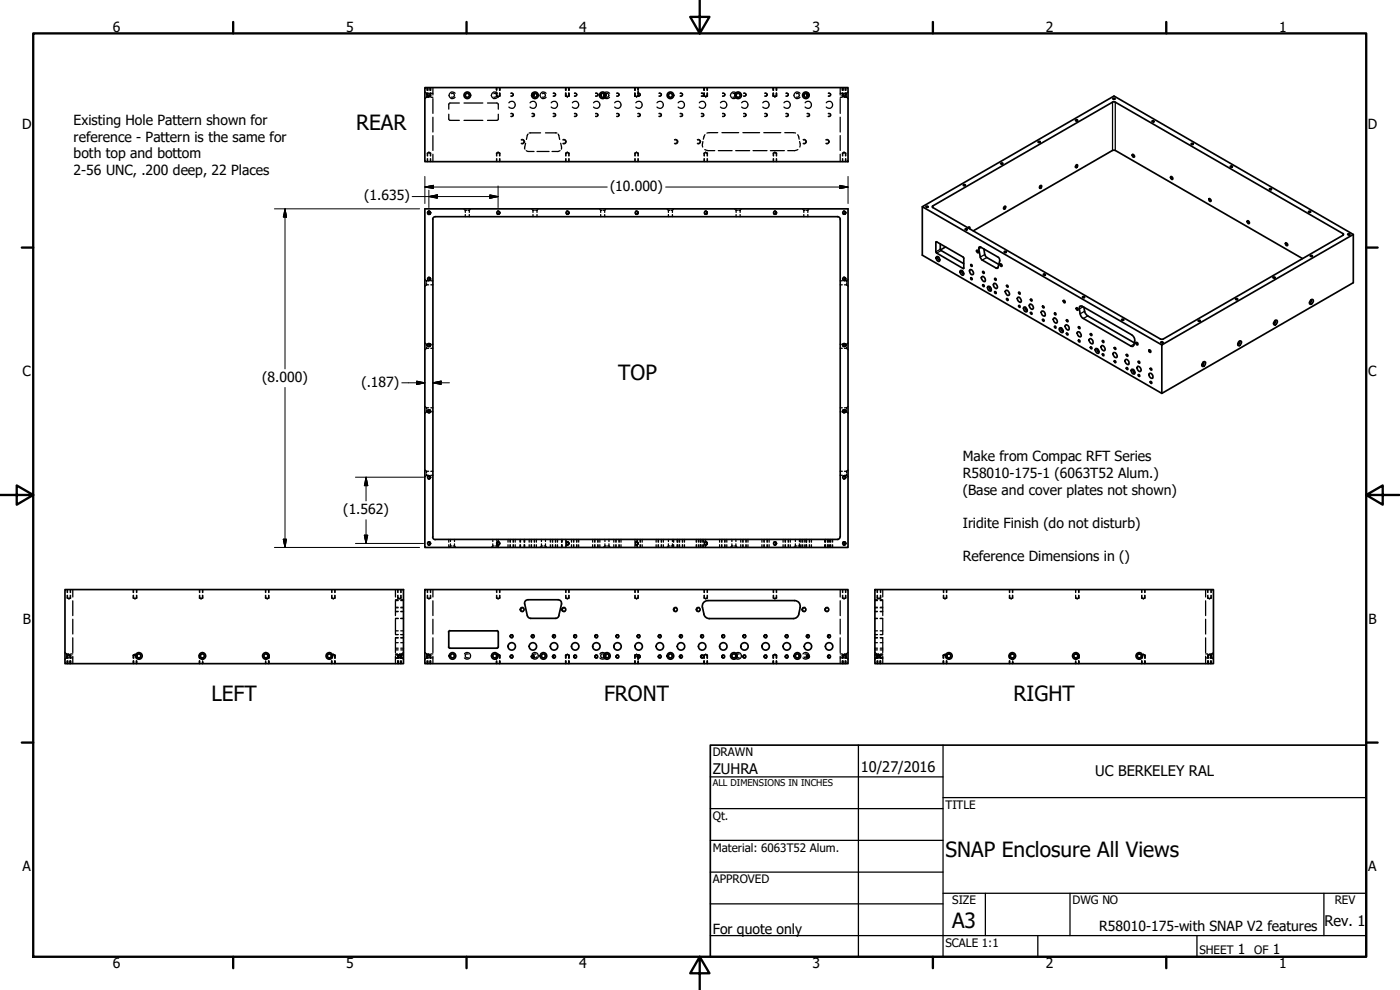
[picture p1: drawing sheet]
<svg xmlns="http://www.w3.org/2000/svg" width="420mm" height="297mm" viewBox="0 0 420 297" stroke-linecap="round" stroke-linejoin="round" font-family="sans-serif">
<defs><g id="words">
<g font-size="6.3">
<text x="106.9" y="39.1">REAR</text>
<text x="185.5" y="114.2">TOP</text>
<text x="63.5" y="210.2">LEFT</text>
<text x="181.3" y="210.3">FRONT</text>
<text x="304.2" y="210.3">RIGHT</text>
<text x="283.8" y="257">SNAP Enclosure All Views</text>
<text x="285.8" y="278.6">A3</text>
</g>
<g font-size="4.4">
<text x="213.9" y="232.2">ZUHRA</text>
<text x="258.4" y="231.6">10/27/2016</text>
<text x="328.7" y="233">UC BERKELEY RAL</text>
<text x="397.5" y="277.8">Rev. 1</text>
</g>
<g font-size="4.2">
<text x="33.8" y="9.6">6</text>
<text x="103.9" y="9.6">5</text>
<text x="173.9" y="9.6">4</text>
<text x="243.8" y="9.6">3</text>
<text x="313.9" y="9.6">2</text>
<text x="383.9" y="9.6">1</text>
<text x="6.7" y="38.7">D</text>
<text x="22.1" y="37.5">Existing Hole Pattern shown for</text>
<text x="410.5" y="38.7">D</text>
<text x="22.1" y="42.5">reference - Pattern is the same for</text>
<text x="22.1" y="47.5">both top and bottom</text>
<text x="22.1" y="52.6">2-56 UNC, .200 deep, 22 Places</text>
<text x="183.1" y="57.3">(10.000)</text>
<text x="109.3" y="60.1">(1.635)</text>
<text x="6.8" y="113">C</text>
<text x="410.7" y="113">C</text>
<text x="78.7" y="114.6">(8.000)</text>
<text x="108.5" y="116.1">(.187)</text>
<text x="288.9" y="138.3">Make from Compac RFT Series</text>
<text x="288.9" y="143.3">R58010-175-1 (6063T52 Alum.)</text>
<text x="288.9" y="148.4">(Base and cover plates not shown)</text>
<text x="103" y="154.3">(1.562)</text>
<text x="288.9" y="158.4">Iridite Finish (do not disturb)</text>
<text x="288.9" y="168.5">Reference Dimensions in ()</text>
<text x="6.9" y="187.2">B</text>
<text x="410.7" y="187.2">B</text>
<text x="6.8" y="261.4">A</text>
<text x="410.7" y="261.4">A</text>
<text x="213.9" y="280.3">For quote only</text>
<text x="329.9" y="279.2">R58010-175-with SNAP V2 features</text>
<text x="371.5" y="286.2">1</text>
<text x="382" y="286.2">1</text>
<text x="33.8" y="290.5">6</text>
<text x="103.9" y="290.5">5</text>
<text x="173.9" y="290.5">4</text>
<text x="243.8" y="290.5">3</text>
<text x="313.9" y="290.5">2</text>
<text x="383.9" y="290.5">1</text>
</g>
<g font-size="3.5">
<text x="213.9" y="226.9">DRAWN</text>
<text x="213.9" y="245.9">Qt.</text>
<text x="283.8" y="242.6">TITLE</text>
<text x="213.9" y="255.5">Material: 6063T52 Alum.</text>
<text x="213.9" y="265">APPROVED</text>
<text x="285.8" y="271.3">SIZE</text>
<text x="321.9" y="271.3">DWG NO</text>
<text x="400.6" y="271.3">REV</text>
<text x="283.8" y="284">SCALE 1:1</text>
<text x="360" y="286.2">SHEET</text>
<text x="376.4" y="286.2">OF</text>
</g>
<text font-size="2.8" x="213.9" y="235.9">ALL DIMENSIONS IN INCHES</text>
</g></defs>
<!-- layer: Visible (ANSI) -->
<g fill="none" stroke="#000" stroke-width=".51">
<path d="M127.5 26.3h127v22.2h-127zM160.2 28.1l.1 .4-.3 .3M242.2 28.1l-.1 .4 .3 .3M322.8 36.1l.6-.1-.2 .3zM333.9 30.7l-53.9 31.1M333.9 29.6l.6-.2 .1 .2-.5 .2zM334.7 30.7l68.3 39.4M345.7 36.4l.5-.2 .2 .2-.3 .2zM289.1 55.5l.5-.1 .2 .1-.6 .2zM300.3 49l.5-.1 .2 .2-.5 .2zM311.5 42.5h.7l-.3 .3zM312.2 55.7l.2-.1 .2 .2-.3 .7-.3-.1z"/>
<path d="M312.2 55.8l-.2 .3M323 49.5l.2-.1 .2 .2-.3 .7-.4-.3zM333.9 45.1l-41.8 24.2M334.7 45.1l56.2 32.5M339.9 46.3l.5 .3v.6l-.4-.2zM351.3 53l.6 .2v.6l-.6-.3zM362.8 59.6l.5 .3v.5l-.3-.1zM127.5 62.7h127v101.6h-127zM129.9 65.8v95.3M130.7 65a.79 .79 0 0 0-.8 .8M130.7 65h120.7M251.4 65a.79 .79 0 0 1 .8 .8v95.3"/>
<path d="M276.8 62l57.5-33.2 71.8 41.5v14.5l-57.4 33.2-71.9-41.4v-14.6l71.9 41.5M277.9 62l.4-.2 .2 .2-.4 .2zM280 62.3l68.4 39.5 .7-.1 53.9-31.1M280.9 75.6l.1-3.1 8.1 4.6 .1 .3v3.1l-8.1-4.6M281 77.1a.79 .79 0 0 1 1 .4 .79 .79 0 0 1-.2 1l-.7-.5zM281.6 77.1l-.2 .5 .3 .4 .4-.1M282.2 73.2v1.6M282.4 75.2l6.8 3.9M283.8 74.1l-1.5 .9M289.7 68.7l.6 .1-.3 .2-.4-.1zM290.5 68.4l.3-.3 .3 .1-.1 .4M293.1 75.1l.5 .2v.6l-.5-.4z"/>
<path d="M293.8 74.7v-.5l.3-.2 5.6 3.2 .3 1-.5 2M300.2 79.2l.4 .2v.5l-.4-.3zM301.4 62l.2-.2 .3 .2-.2 .5-.4 .2-.1-.2zM301.4 75.4l.6 .2-.5 .1zM374.3 66.3l.5 .2v.6l-.5-.4zM385.8 72.9l.5 .2v.6l-.3-.1zM392.7 63.5l.5-.1 .2 .1-.5 .2zM393.3 76.6l.6 .2-.5 .1zM404.4 70.3l.5-.1 .2 .1-.3 .2zM406.1 70.3l-57.4 33.2v14.5M288.2 81.3a.8 .8 0 0 1 .9 .3 .8 .8 0 0 1-.1 1l-.7-.5zM288.8 81.3l-.2 .2 .2 .5 .4 .1"/>
<path d="M291 81a.83 .83 0 0 1 1 .4 .83 .83 0 0 1-.2 1 1.13 1.13 0 0 1-.8-1.4zM294.6 83.1l.2-.1a.91 .91 0 0 1 .8 .5 .91 .91 0 0 1-.1 1l-.7-.5zM295 81.5l.3 .1v.4l-.3-.2zM296.5 85.9a.87 .87 0 0 1 .9 .5 .87 .87 0 0 1-.2 1l-.7-.5-.1-.6zM297.1 86l-.2 .3 .2 .4 .4 .2M298.3 85a.95 .95 0 0 1 .9 .6 .95 .95 0 0 1-.2 1l-.7-.5-.2-.6zM301.8 87.2a.85 .85 0 0 1 1 .4 .85 .85 0 0 1-.2 1l-.5-.2-.3-.6zM302.1 85.6l.4 .2v.4l-.2-.1zM302.1 89.6l.4 .2v.4l-.2-.1zM305.4 89.3l.1-.1a.91 .91 0 0 1 .8 .5 .91 .91 0 0 1-.1 1l-.7-.5zM305.8 87.7l.3 .2v.4l-.2-.1zM307.2 92.3a.79 .79 0 0 1 .9 .3 .79 .79 0 0 1-.1 1l-.7-.5z"/>
<path d="M307.8 92.3v.6l.5 .2M308.9 91.4a.84 .84 0 0 1 1.1 .3 .84 .84 0 0 1-.2 1.1l-.7-.5zM309.3 93.7l.4 .3v.3l-.3-.1zM312.7 93.3a.92 .92 0 0 1 .9 .5 .92 .92 0 0 1-.2 1.1l-.7-.6-.2-.6zM312.9 91.8l.3 .1 .1 .5-.4-.3zM312.9 95.8l.4 .2v.4l-.4-.3zM313.2 82.2l.6 .2-.6 .1zM316.2 95.6l.1-.2a.9 .9 0 0 1 .9 .6 .9 .9 0 0 1-.2 1l-.7-.6zM316.5 97.9h.3v.6l-.3-.3zM317.9 98.5a.8 .8 0 0 1 1 .3 .8 .8 0 0 1-.1 1l-.7-.4zM318.6 98.5l-.2 .2 .2 .5 .5 .1M319.2 90.2l.4 .1v.6l-.4-.4z"/>
<path d="M319.7 97.6a.84 .84 0 0 1 1.1 .4 .84 .84 0 0 1-.2 1l-.7-.5zM320.1 99.9l.4 .3v.3l-.3-.1zM323.3 99.7a.83 .83 0 0 1 1 .4 .83 .83 0 0 1-.1 1l-.7-.5zM323.9 92.7a.62 .62 0 0 1 .2-.8 .62 .62 0 0 1 .8 0l14.7 8.5 .8 .9a2.66 2.66 0 0 1-.1 2.2M324.9 89l.4-.1 .2 .3-.5 .1zM336.6 95.9l.5-.2 .1 .2-.5 .2zM359.5 96.2l.5-.1 .2 .2-.3 .1zM370.8 89.6l.7 .2-.3 .2-.4-.2zM382.1 83.1l.6 .2-.3 .2-.4-.1zM382.7 96.2v.4l-.4 .2M382.7 96.2l.2-.1a.74 .74 0 0 1 .4 .9 .74 .74 0 0 1-.9 .5l-.2-.5zM382.7 96.2l.2 .2-.2 .5-.5 .1"/>
<path d="M393.4 90l.3-.2a.76 .76 0 0 1 .4 1 .76 .76 0 0 1-1 .4v-.7zM393.4 90l.2 .2-.2 .5-.4 .1M326.9 101.8l.2-.2a.9 .9 0 0 1 .9 .6 .9 .9 0 0 1-.2 1l-.7-.5zM327.3 100.1l.4 .2v.3h-.3zM328.9 104.6a.87 .87 0 0 1 .8 .5 .87 .87 0 0 1-.1 .9l-.5-.2-.4-.5zM329.4 104.7l-.2 .3 .2 .4 .4 .1M330.6 103.7a.95 .95 0 0 1 .9 .5 .95 .95 0 0 1-.2 1.1l-.7-.5-.1-.7zM330.9 106.2h.3l.1 .5h-.3zM334.1 105.9a.85 .85 0 0 1 1 .3 .85 .85 0 0 1-.1 1.1l-.5-.2-.4-.6zM334.5 104.3h.2l.1 .5h-.2zM334.5 108.3l.3 .1v.4h-.2zM337.7 108l.1-.1a.9 .9 0 0 1 .9 .5 .9 .9 0 0 1-.1 1l-.8-.5z"/>
<path d="M338.1 106.3l.4 .2v.4h-.3zM339.5 110.9a.8 .8 0 0 1 1 .4 .8 .8 0 0 1-.1 1l-.5-.2-.4-.6zM340.2 110.9l-.2 .3 .2 .4 .4 .1M341.4 109.9a.95 .95 0 0 1 .9 .6 .95 .95 0 0 1-.2 1l-.7-.5-.2-.7zM341.6 108.4h.3v.6l-.3-.2zM345 112a.92 .92 0 0 1 .9 .5 .92 .92 0 0 1-.1 1l-.8-.5-.2-.6zM345.2 110.5l.4 .2v.3l-.4-.2zM345.2 114.5l.4 .2v.3l-.4-.2zM348.4 102.7l.6-.1-.3 .3zM361.1 108.6l.5-.1a.86 .86 0 0 1 .1 1 .86 .86 0 0 1-.9 .4l-.1-.7zM361.1 108.6l.2 .3-.2 .4-.4 .2M371.5 103.1v.1"/>
<path d="M371.9 102.4l.2 .3-.2 .4-.4 .1M371.9 102.4l.2-.1a.74 .74 0 0 1 .4 .9 .74 .74 0 0 1-.9 .5l-.1-.5zM19.5 176.9h101.6v22.2h-101.6zM127.5 176.9h127v22.2h-127zM129.9 161.1a.79 .79 0 0 0 .8 .8M130.7 161.8h120.7M167.5 179.9l.6 .2 .4 .8-.8 3.8M167.5 179.9h-9l-.9 .4-.2 .9M252.1 161.1l-.2 .5-.5 .2M262.6 176.9h101.6v22.2h-101.6zM134.6 194.1l.4 .4h14.1M134.7 189.7v4.3"/>
<path d="M135 189.2l-.4 .4M135.1 189.3h14M149.1 189.2l.4 .4M149.5 194.1l-.4 .4M149.5 189.7v4.3M157.5 181.2l.8 3.5a1.05 1.05 0 0 0 1 .8h7.4a1.05 1.05 0 0 0 1-.8M160 196.6l.2 .7M212.4 180.2a1.68 1.68 0 0 0-1.6 2l.5 2.1M212.5 180.2h26M238.5 180.2a1.68 1.68 0 0 1 1.6 2M240.2 182.2l-.5 2.1a1.68 1.68 0 0 1-1.6 1.3h-25.2a1.68 1.68 0 0 1-1.7-1.3M242.4 196.6l-.2 .7"/>
<circle cx="140.2" cy="28.6" r=".98"/>
<circle cx="140.2" cy="28.6" r=".6"/>
<circle cx="160.6" cy="28.6" r=".98"/>
<circle cx="160.6" cy="28.6" r=".6"/>
<circle cx="180.9" cy="28.6" r=".98"/>
<circle cx="180.9" cy="28.6" r=".6"/>
<circle cx="201.2" cy="28.6" r=".98"/>
<circle cx="201.2" cy="28.6" r=".6"/>
<circle cx="221.5" cy="28.6" r=".98"/>
<circle cx="221.5" cy="28.6" r=".6"/>
<circle cx="241.8" cy="28.6" r=".98"/>
<circle cx="241.8" cy="28.6" r=".6"/>
<circle cx="357.8" cy="43.2" r=".27"/>
<circle cx="369.5" cy="50" r=".26"/>
<circle cx="381.3" cy="56.8" r=".26"/>
<circle cx="128.7" cy="63.8" r=".41"/>
<circle cx="149.5" cy="63.8" r=".41"/>
<circle cx="170.3" cy="63.8" r=".41"/>
<circle cx="191" cy="63.8" r=".41"/>
<circle cx="211.8" cy="63.8" r=".41"/>
<circle cx="232.6" cy="63.8" r=".41"/>
<circle cx="253.3" cy="63.8" r=".41"/>
<circle cx="291.5" cy="79.7" r=".29"/>
<circle cx="128.7" cy="83.7" r=".41"/>
<circle cx="253.3" cy="83.7" r=".41"/>
<circle cx="291.5" cy="83.7" r=".29"/>
<circle cx="295.1" cy="85.7" r=".3"/>
<circle cx="298.7" cy="87.8" r=".31"/>
<circle cx="298.8" cy="83.8" r=".3"/>
<circle cx="305.9" cy="92" r=".3"/>
<circle cx="309.5" cy="90.1" r=".3"/>
<circle cx="316.7" cy="94.2" r=".29"/>
<circle cx="320.3" cy="96.3" r=".3"/>
<circle cx="323.3" cy="92.8" r=".37"/>
<circle cx="323.9" cy="98.4" r=".31"/>
<circle cx="128.7" cy="103.5" r=".41"/>
<circle cx="253.3" cy="103.5" r=".41"/>
<circle cx="323.9" cy="102.4" r=".31"/>
<circle cx="327.5" cy="104.4" r=".3"/>
<circle cx="331.1" cy="102.5" r=".3"/>
<circle cx="338.3" cy="110.6" r=".3"/>
<circle cx="341.2" cy="103.2" r=".38"/>
<circle cx="341.8" cy="112.7" r=".29"/>
<circle cx="345.1" cy="105.4" r=".38"/>
<circle cx="128.7" cy="123.4" r=".41"/>
<circle cx="253.3" cy="123.4" r=".41"/>
<circle cx="128.7" cy="143.2" r=".41"/>
<circle cx="253.3" cy="143.2" r=".41"/>
<circle cx="128.7" cy="163" r=".41"/>
<circle cx="149.5" cy="163" r=".41"/>
<circle cx="170.3" cy="163" r=".41"/>
<circle cx="191" cy="163" r=".41"/>
<circle cx="211.8" cy="163" r=".41"/>
<circle cx="232.6" cy="163" r=".41"/>
<circle cx="253.3" cy="163" r=".41"/>
<circle cx="41.7" cy="196.8" r=".98"/>
<circle cx="41.7" cy="196.8" r=".6"/>
<circle cx="60.7" cy="196.8" r=".98"/>
<circle cx="60.7" cy="196.8" r=".6"/>
<circle cx="79.8" cy="196.8" r=".98"/>
<circle cx="79.8" cy="196.8" r=".6"/>
<circle cx="98.8" cy="196.8" r=".98"/>
<circle cx="98.8" cy="196.8" r=".6"/>
<circle cx="135.8" cy="196.8" r=".6"/>
<circle cx="135.8" cy="196.8" r=".98"/>
<circle cx="148.5" cy="196.8" r=".6"/>
<circle cx="148.5" cy="196.8" r=".98"/>
<circle cx="153.6" cy="197" r=".41"/>
<circle cx="153.6" cy="190.9" r=".41"/>
<circle cx="153.6" cy="193.9" r="1.11"/>
<circle cx="156.7" cy="182.9" r=".54"/>
<circle cx="159.9" cy="190.9" r=".41"/>
<circle cx="159.9" cy="197" r=".41"/>
<circle cx="159.9" cy="193.9" r="1.11"/>
<circle cx="163.1" cy="196.8" r=".6"/>
<circle cx="163.1" cy="196.8" r=".98"/>
<circle cx="166.3" cy="190.9" r=".41"/>
<circle cx="166.3" cy="197" r=".41"/>
<circle cx="166.3" cy="193.9" r="1.11"/>
<circle cx="169.3" cy="182.9" r=".54"/>
<circle cx="172.6" cy="197" r=".41"/>
<circle cx="172.6" cy="190.9" r=".41"/>
<circle cx="172.6" cy="193.9" r="1.11"/>
<circle cx="179" cy="190.9" r=".41"/>
<circle cx="179" cy="197" r=".41"/>
<circle cx="179" cy="193.9" r="1.11"/>
<circle cx="182.1" cy="196.8" r=".6"/>
<circle cx="182.1" cy="196.8" r=".98"/>
<circle cx="185.3" cy="190.9" r=".41"/>
<circle cx="185.3" cy="197" r=".41"/>
<circle cx="185.3" cy="193.9" r="1.11"/>
<circle cx="191.7" cy="190.9" r=".41"/>
<circle cx="191.7" cy="197" r=".41"/>
<circle cx="191.7" cy="193.9" r="1.11"/>
<circle cx="198" cy="197" r=".41"/>
<circle cx="198" cy="190.9" r=".41"/>
<circle cx="198" cy="193.9" r="1.11"/>
<circle cx="201.2" cy="196.8" r=".6"/>
<circle cx="201.2" cy="196.8" r=".98"/>
<circle cx="202.7" cy="182.9" r=".54"/>
<circle cx="204.4" cy="190.9" r=".41"/>
<circle cx="204.4" cy="197" r=".41"/>
<circle cx="204.4" cy="193.9" r="1.11"/>
<circle cx="209.6" cy="182.9" r=".54"/>
<circle cx="210.7" cy="197" r=".41"/>
<circle cx="210.7" cy="190.9" r=".41"/>
<circle cx="210.7" cy="193.9" r="1.11"/>
<circle cx="217.1" cy="190.9" r=".41"/>
<circle cx="217.1" cy="197" r=".41"/>
<circle cx="217.1" cy="193.9" r="1.11"/>
<circle cx="220.2" cy="196.8" r=".6"/>
<circle cx="220.2" cy="196.8" r=".98"/>
<circle cx="223.4" cy="190.9" r=".41"/>
<circle cx="223.4" cy="197" r=".41"/>
<circle cx="223.4" cy="193.9" r="1.11"/>
<circle cx="229.8" cy="190.9" r=".41"/>
<circle cx="229.8" cy="197" r=".41"/>
<circle cx="229.8" cy="193.9" r="1.11"/>
<circle cx="236.1" cy="197" r=".41"/>
<circle cx="236.1" cy="190.9" r=".41"/>
<circle cx="236.1" cy="193.9" r="1.11"/>
<circle cx="239.3" cy="196.8" r=".6"/>
<circle cx="239.3" cy="196.8" r=".98"/>
<circle cx="241.3" cy="182.9" r=".54"/>
<circle cx="242.5" cy="190.9" r=".41"/>
<circle cx="242.5" cy="197" r=".41"/>
<circle cx="242.5" cy="193.9" r="1.11"/>
<circle cx="248.2" cy="182.9" r=".54"/>
<circle cx="248.8" cy="197" r=".41"/>
<circle cx="248.8" cy="190.9" r=".41"/>
<circle cx="248.8" cy="193.9" r="1.11"/>
<circle cx="284.8" cy="196.8" r=".6"/>
<circle cx="284.8" cy="196.8" r=".98"/>
<circle cx="303.8" cy="196.8" r=".6"/>
<circle cx="303.8" cy="196.8" r=".98"/>
<circle cx="322.9" cy="196.8" r=".6"/>
<circle cx="322.9" cy="196.8" r=".98"/>
<circle cx="341.9" cy="196.8" r=".6"/>
<circle cx="341.9" cy="196.8" r=".98"/>
</g>
<!-- layer: Hidden Narrow (ANSI) -->
<g fill="none" stroke="#000" stroke-width=".3">
<path d="M128.1 26.3v.8M128.1 27.9v.9M128.2 26.3v.8M128.2 27.9v.9M129.3 26.3v.8M129.3 27.9v.9M148.9 26.3v.6M148.9 27.5v.7M149 26.3v.8M149 27.9v.9M150.1 26.3v.8M150.1 27.9v.9"/>
<path d="M153.3 34a.57 .57 0 0 1 .6 .1 .57 .57 0 0 1 .2 .7l-.8 .2M153.3 27.9a.57 .57 0 0 1 .6 .1 .57 .57 0 0 1 .2 .7l-.8 .2M159.4 28.6l.3 .3 .6-.1M159.6 34a.57 .57 0 0 1 .7 .1 .57 .57 0 0 1 .1 .7l-.8 .2M159.6 28l.4-.1 .5 .5M166 34a.57 .57 0 0 1 .6 .1 .57 .57 0 0 1 .2 .7l-.8 .2M166 27.9a.57 .57 0 0 1 .6 .1 .57 .57 0 0 1 .2 .7l-.8 .2M169.7 26.3v.8M169.7 27.9v.9M170.8 26.3v.8M170.8 27.9v.9M172.3 34a.57 .57 0 0 1 .7 .1 .57 .57 0 0 1 .1 .7l-.8 .2"/>
<path d="M172.3 27.9a.57 .57 0 0 1 .7 .1 .57 .57 0 0 1 .1 .7l-.8 .2M178.7 34a.57 .57 0 0 1 .6 .1 .57 .57 0 0 1 .2 .7l-.8 .2M178.7 27.9a.57 .57 0 0 1 .6 .1 .57 .57 0 0 1 .2 .7l-.8 .2M185 34a.57 .57 0 0 1 .7 .1 .57 .57 0 0 1 .1 .7l-.8 .2M185 27.9a.57 .57 0 0 1 .7 .1 .57 .57 0 0 1 .1 .7l-.8 .2M190.4 26.3v.8M190.4 27.9v.9M190.5 26.3v.8M190.5 27.9v.9M191.4 34a.57 .57 0 0 1 .6 .1 .57 .57 0 0 1 .2 .7l-.8 .2M191.4 27.9a.57 .57 0 0 1 .6 .1 .57 .57 0 0 1 .2 .7l-.8 .2M191.6 26.3v.8"/>
<path d="M191.6 27.4v1.4M197.7 34a.57 .57 0 0 1 .7 .1 .57 .57 0 0 1 .1 .7l-.8 .2M197.7 27.9a.57 .57 0 0 1 .7 .1 .57 .57 0 0 1 .1 .7l-.8 .2M204.1 34a.57 .57 0 0 1 .6 .1 .57 .57 0 0 1 .2 .7l-.8 .2M204.1 27.9a.57 .57 0 0 1 .6 .1 .57 .57 0 0 1 .2 .7l-.8 .2M210.4 34a.57 .57 0 0 1 .7 .1 .57 .57 0 0 1 .1 .7l-.8 .2M210.4 27.9a.57 .57 0 0 1 .7 .1 .57 .57 0 0 1 .1 .7l-.8 .2M211.2 26.3v.8M211.2 27.9v.9M211.3 26.3v.8M211.3 27.9v.9M212.3 26.3v.8"/>
<path d="M212.3 27.9v.9M216.8 34a.57 .57 0 0 1 .6 .1 .57 .57 0 0 1 .2 .7l-.8 .2M216.8 27.9a.57 .57 0 0 1 .6 .1 .57 .57 0 0 1 .2 .7l-.8 .2M223.1 34a.57 .57 0 0 1 .7 .1 .57 .57 0 0 1 .1 .7l-.8 .2M223.1 27.9a.57 .57 0 0 1 .7 .1 .57 .57 0 0 1 .1 .7l-.8 .2M229.5 34a.57 .57 0 0 1 .6 .1 .57 .57 0 0 1 .2 .7l-.8 .2M229.5 27.9a.57 .57 0 0 1 .6 .1 .57 .57 0 0 1 .2 .7l-.8 .2M232 26.3v.8M232 27.9v.9M233.1 26.3v.8M233.1 27.9v.9M235.8 34a.57 .57 0 0 1 .7 .1 .57 .57 0 0 1 .1 .7l-.8 .2"/>
<path d="M235.8 27.9a.57 .57 0 0 1 .7 .1 .57 .57 0 0 1 .1 .7l-.8 .2M242.2 34a.57 .57 0 0 1 .6 .1 .57 .57 0 0 1 .2 .7l-.8 .2M242.8 28l-.5-.1-.4 .5M243 28.6l-.4 .3-.5-.1M248.5 34a.57 .57 0 0 1 .7 .1 .57 .57 0 0 1 .1 .7l-.8 .2M248.5 27.9a.57 .57 0 0 1 .7 .1 .57 .57 0 0 1 .1 .7l-.8 .2M252.7 26.3v.8M252.7 27.9v.9M252.8 26.3v.8M252.8 27.9v.9M253.9 26.3v.8M253.9 27.9v.9"/>
<path d="M128.2 46v.8M128.2 47.6v.9M129.3 46v.8M129.3 47.6v.9M149 46v.8M149 47.6v.9M150.1 46v.8M150.1 47.6v.9M156.4 41.9a.71 .71 0 0 1 1.1 .6 .71 .71 0 0 1-1.1 .6M168.9 41.9a.69 .69 0 0 1 1 .6 .69 .69 0 0 1-1 .6M169.7 46v.8M169.7 47.6v.9"/>
<path d="M170.8 46v.8M170.8 47.6v.9M190.5 46v.8M190.5 47.6v.9M191.6 46v.8M191.6 47.6v.9M202.4 41.9a.71 .71 0 0 1 1.1 .6 .71 .71 0 0 1-1.1 .6M209.2 41.9a.71 .71 0 0 1 1.1 .6 .71 .71 0 0 1-1.1 .6M211.3 46v.8M211.3 47.6v.9M212.3 46v.8M212.3 47.6v.9"/>
<path d="M232 46v.8M232 47.6v.9M233.1 46v.8M233.1 47.6v.9M241 41.9a.71 .71 0 0 1 1.1 .6 .71 .71 0 0 1-1.1 .6M247.8 41.9a.71 .71 0 0 1 1.1 .6 .71 .71 0 0 1-1.1 .6M252.8 46v.8M252.8 47.6v.9M253.9 46v.8M253.9 47.6v.9M128.5 64.3a.58 .58 0 0 0 .8-.4l-.3 .5zM128.5 63.4h.5l.3 .5"/>
<path d="M128.5 63.4a.57 .57 0 0 1 .8 .5M149.2 64.3a.58 .58 0 0 0 .9-.4l-.4 .5zM149.2 63.4h.5l.4 .5M149.2 63.4a.57 .57 0 0 1 .9 .5M170 64.3a.58 .58 0 0 0 .8-.4l-.3 .5zM170 63.4h.5l.3 .5M170 63.4a.57 .57 0 0 1 .8 .5M190.8 64.3a.58 .58 0 0 0 .8-.4l-.3 .5zM190.8 63.4h.5l.3 .5M190.8 63.4a.57 .57 0 0 1 .8 .5M211.5 64.3a.58 .58 0 0 0 .8-.4l-.3 .5zM211.5 63.4h.5l.3 .5"/>
<path d="M211.5 63.4a.57 .57 0 0 1 .8 .5M232.3 64.3a.58 .58 0 0 0 .8-.4l-.3 .5zM232.3 63.4h.5l.3 .5M232.3 63.4a.57 .57 0 0 1 .8 .5M253 64.3a.58 .58 0 0 0 .9-.4l-.3 .5zM253 63.4h.6l.3 .5M253 63.4a.57 .57 0 0 1 .9 .5M128.5 84.1l.5 .1 .3-.5-.3-.5h-.5h.5l.3 .5a.58 .58 0 0 1-.8 .5M253 83.2h.6l.3 .5-.3 .5-.6-.1M128.5 103.1l.5-.1 .3 .6-.3 .5-.5-.1M128.5 103l-.4 .5 .3 .5M128.9 103l.4 .5-.3 .5"/>
<path d="M253 103.1l.6-.1 .3 .6-.3 .5-.6-.1M253.1 103l-.3 .4 .2 .5M253.6 103l.3 .4-.2 .5M128.4 123l-.3 .4 .4 .5M128.5 122.9a.53 .53 0 0 1 .8 .5 .53 .53 0 0 1-.8 .4M129 123l.3 .4-.4 .5M253 123.8a.53 .53 0 0 0 .9-.4 .53 .53 0 0 0-.9-.5l-.2 .5 .3 .4M253.7 122.9l.2 .7-.3 .2M128.5 142.7a.57 .57 0 0 1 .6 .1 .57 .57 0 0 1 .1 .7l-.7 .2h.5l.3-.5-.3-.5-.5 .1M253 142.7a.58 .58 0 0 1 .9 .5M253.9 143.2a.57 .57 0 0 1-.9 .5M253.9 143.2l-.3 .5-.6-.1"/>
<path d="M20.1 176.9v.9M20.1 178.6v.8M21.2 176.9v.9M21.2 178.6v.8M39.9 176.9v.9M39.9 178.6v.8M41.1 176.9v.9M41.1 178.6v.8M59.8 176.9v.9M59.8 178.6v.8M60.9 176.9v.9M60.9 178.6v.8"/>
<path d="M79.6 176.9v.9M79.6 178.6v.8M80.7 176.9v.9M80.7 178.6v.8M99.5 176.9v.9M99.5 178.6v.8M100.6 176.9v.9M100.6 178.6v.8M119.3 176.9v.9M119.3 178.6v.8M120.4 176.9v.9M120.4 178.6v.8"/>
<path d="M128.2 176.9v.9M128.2 178.6v.8M128.5 162.6a.53 .53 0 0 1 .8 .5 .53 .53 0 0 1-.8 .4M129.3 176.9v.9M129.3 178.6v.8M149 163.2l.3 .4 .6-.2M149 176.9v.9M149 178.6v.8M149.2 162.6a.53 .53 0 0 1 .9 .5 .53 .53 0 0 1-.9 .4M149.9 162.7l-.6-.2-.3 .4M150.1 176.9v.9M150.1 178.6v.8"/>
<path d="M153 161.8v.9M153 163.4v.9M154.1 161.8v.9M154.1 163.4v.9M156 161.8v.9M156 163.4v.9M157.5 161.8v.9M157.5 163.4v.9M159.4 161.8v.9M159.4 163.4v.9M160.5 161.8v.9M160.5 163.4v.9"/>
<path d="M165.7 161.8v.9M165.7 163.4v.9M166.8 161.8v.9M166.8 163.4v.9M168.5 161.8v.9M168.5 163.4v.9M169.7 176.9v.9M169.7 178.6v.8M169.9 161.8v.9M169.9 163.4v.9M170 162.6a.53 .53 0 0 1 .8 .5 .53 .53 0 0 1-.8 .4M170.8 176.9v.9"/>
<path d="M170.8 178.6v.8M172.1 161.8v.9M172.1 163.4v.9M173.2 161.8v.9M173.2 163.4v.9M178.4 161.8v.9M178.4 163.4v.9M179.5 161.8v.9M179.5 163.4v.9M184.8 161.8v.9M184.8 163.4v.9M185.9 161.8v.9"/>
<path d="M185.9 163.4v.9M190.5 176.9v.9M190.5 178.6v.8M190.6 162.7l.7-.2 .2 .5M190.8 162.6a.53 .53 0 0 1 .8 .5 .53 .53 0 0 1-.8 .4M191.1 161.8v.9M191.1 163.4v.9M191.5 163.2l-.2 .4-.7-.1M191.6 176.9v.9M191.6 178.6v.8M192.2 161.8v.9M192.2 163.4v.9"/>
<path d="M197.5 161.8v.9M197.5 163.4v.9M198.6 161.8v.9M198.6 163.4v.9M202.1 161.8v.9M202.1 163.4v.9M203.5 161.8v.9M203.5 163.4v.9M203.8 161.8v.9M203.8 163.4v.9M204.9 161.8v.9M204.9 163.4v.9"/>
<path d="M208.9 161.8v.9M208.9 163.4v.9M210.2 161.8v.9M210.2 163.4v.9M210.3 161.8v.9M210.3 163.4v.9M211.3 161.8v.9M211.3 163.4v.9M211.3 176.9v.9M211.3 178.6v.8M211.5 162.6a.53 .53 0 0 1 .8 .5 .53 .53 0 0 1-.8 .4M212.3 176.9v.9"/>
<path d="M212.3 178.6v.8M216.5 161.8v.9M216.5 163.4v.9M217.6 161.8v.9M217.6 163.4v.9M222.9 161.8v.9M222.9 163.4v.9M224 161.8v.9M224 163.4v.9M229.2 161.8v.9M229.2 163.4v.9M230.3 161.8v.9"/>
<path d="M230.3 163.4v.9M232 176.9v.9M232 178.6v.8M232.3 162.6a.53 .53 0 0 1 .8 .5 .53 .53 0 0 1-.8 .4M233.1 176.9v.9M233.1 178.6v.8M235.6 161.8v.9M235.6 163.4v.9M236.7 161.8v.9M236.7 163.4v.9M240.7 161.8v.9M240.7 163.4v.9"/>
<path d="M241.9 161.8v.9M241.9 163.4v.9M242.1 161.8v.9M242.1 163.4v.9M243 161.8v.9M243 163.4v.9M247.5 161.8v.9M247.5 163.4v.9M248.3 161.8v.9M248.3 163.4v.9M248.9 161.8v.9M248.9 163.4v.9"/>
<path d="M249.4 161.8v.9M249.4 163.4v.9M252.8 176.9v.9M252.8 178.6v.8M253 163.5a.58 .58 0 0 0 .9-.4l-.3 .5zM253 162.6l.6-.1 .3 .6M253 162.5a.57 .57 0 0 1 .9 .6M253.9 176.9v.9M253.9 178.6v.8M263.2 176.9v.9M263.2 178.6v.8M264.4 176.9v.9"/>
<path d="M264.4 178.6v.8M283.1 176.9v.9M283.1 178.6v.8M284.2 176.9v.9M284.2 178.6v.8M302.9 176.9v.9M302.9 178.6v.8M304 176.9v.9M304 178.6v.8M322.8 176.9v.9M322.8 178.6v.8M323.8 176.9v.9"/>
<path d="M323.8 178.6v.8M342.6 176.9v.9M342.6 178.6v.8M343.7 176.9v.9M343.7 178.6v.8M362.4 176.9v.9M362.4 178.6v.8M363.5 176.9v.9M363.5 178.6v.8M20.1 196.6v.9M20.1 198.3v.8M21.2 196.6v.9"/>
<path d="M21.2 198.3v.8M21.3 196.6v.9M21.3 198.3v.8M39.9 196.6v.9M39.9 198.3v.8M40 196.6v.9M40 198.3v.8M41 196.6v.9M41 198.3v.8M41.1 196.6v.9M41.1 198.3v.8M59.8 196.6v.9"/>
<path d="M59.8 198.3v.8M60.9 197.3v.7M60.9 198.6v.5M79.6 197.3v.7M79.6 198.6v.5M79.7 197.4v.6M79.7 198.6v.5M80.7 196.6v.9M80.7 198.3v.8M80.8 196.6v.9M80.8 198.3v.8M99.4 196.6v.9"/>
<path d="M99.4 198.3v.8M99.5 196.6v.9M99.5 198.3v.8M100.6 196.6v.9M100.6 198.3v.8M118.7 191.4h.8M118.7 190.4h.8M118.7 197.5h.8M118.7 196.5h.8M118.7 183.6h.8M118.7 182.2h.8M119.3 196.6v.9"/>
<path d="M119.3 198.3v.8M120.3 191.4h.8M120.3 190.4h.8M120.3 197.5h.8M120.3 196.5h.8M120.3 183.6h.8M120.3 182.2h.8M120.4 196.6v.9M120.4 198.3v.8M120.5 196.6v.9M120.5 198.3v.8M128.1 196.6v.9"/>
<path d="M128.1 198.3v.8M128.2 196.6v.9M128.2 198.3v.8M129.3 196.6v.9M129.3 198.3v.8M148.9 197.2v.7M148.9 198.5v.6M149 196.6v.9M149 198.3v.8M150.1 196.6v.9M150.1 198.3v.8M153.9 190.4h-.5l-.4 .5 .4 .5 .5-.1"/>
<path d="M153.9 196.5h-.5l-.4 .5 .4 .5 .5-.1M157.1 182.2a.73 .73 0 0 0-1.1 .7 .73 .73 0 0 0 1.1 .6M160.2 190.4h-.5l-.3 .5 .3 .5 .5-.1M160.2 196.5h-.5l-.3 .5 .3 .5 .5-.1M166.6 190.4h-.5l-.4 .5 .4 .5 .5-.1M166.6 196.5h-.5l-.4 .5 .4 .5 .5-.1M169.6 182.2h-.7l-.4 .7a.73 .73 0 0 0 1.1 .6M169.7 196.6v.9M169.7 198.3v.8M170.8 196.6v.9M170.8 198.3v.8M172.9 190.4h-.5l-.3 .5 .3 .5 .5-.1"/>
<path d="M172.9 196.5h-.5l-.3 .5 .3 .5 .5-.1M179.3 190.4h-.5l-.4 .5 .4 .5 .5-.1M179.3 196.5h-.5l-.4 .5 .4 .5 .5-.1M185.6 190.4h-.5l-.3 .5 .3 .5 .5-.1M185.6 196.5h-.5l-.3 .5 .3 .5 .5-.1M190.4 196.6v.9M190.4 198.3v.8M190.5 196.6v.9M190.5 198.3v.8M191.4 196.5h.5l.3 .5-.3 .5-.5-.1M191.6 196.6v1.4M191.6 198.3v.8"/>
<path d="M192 190.4h-.5l-.4 .5 .4 .5 .5-.1M198.3 190.4h-.5l-.3 .5 .3 .5 .5-.1M198.3 196.5h-.5l-.3 .5 .3 .5 .5-.1M203.1 182.2a.73 .73 0 0 0-1 .7 .73 .73 0 0 0 1 .6M204.7 190.4h-.5l-.4 .5 .4 .5 .5-.1M204.7 196.5h-.5l-.4 .5 .4 .5 .5-.1M209.9 182.2a.71 .71 0 0 0-1 .7 .71 .71 0 0 0 1 .6M211 190.4h-.5l-.3 .5 .3 .5 .5-.1M211 196.5h-.5l-.3 .5 .3 .5 .5-.1M211.2 196.6v.9M211.2 198.3v.8M211.3 196.6v.9"/>
<path d="M211.3 198.3v.8M212.3 196.6v.9M212.3 198.3v.8M217.4 190.4h-.5l-.4 .5 .4 .5 .5-.1M217.4 196.5h-.5l-.4 .5 .4 .5 .5-.1M223.7 190.4h-.5l-.3 .5 .3 .5 .5-.1M223.7 196.5h-.5l-.3 .5 .3 .5 .5-.1M230.1 190.4h-.5l-.4 .5 .4 .5 .5-.1M230.1 196.5h-.5l-.4 .5 .4 .5 .5-.1M232 196.6v.9M232 198.3v.8M233.1 196.6v.9"/>
<path d="M233.1 198.3v.8M236.4 190.4h-.5l-.3 .5 .3 .5 .5-.1M236.4 196.5h-.5l-.3 .5 .3 .5 .5-.1M241.7 182.2a.71 .71 0 0 0-1 .7 .71 .71 0 0 0 1 .6M242.8 190.4h-.5l-.4 .5 .4 .5 .5-.1M242.8 196.5h-.5l-.4 .5 .4 .5 .5-.1M248.5 182.2a.73 .73 0 0 0-1 .7 .73 .73 0 0 0 1 .6M249.1 190.4h-.5l-.3 .5 .3 .5 .5-.1M249.1 196.5h-.5l-.3 .5 .3 .5 .5-.1M252.7 196.6v.9M252.7 198.3v.8M252.8 196.6v.9"/>
<path d="M252.8 198.3v.8M253.9 196.6v.9M253.9 198.3v.8M262.6 191.4h.7M262.6 190.4h.7M262.6 197.5h.7M262.6 196.5h.7M262.6 183.6h.7M262.6 182.2h.7M263.2 196.6v.9M263.2 198.3v.8M263.3 196.6v.9"/>
<path d="M263.3 198.3v.8M264.2 191.4h.7M264.2 190.4h.7M264.2 197.5h.7M264.2 196.5h.7M264.2 183.6h.7M264.2 182.2h.7M264.3 196.6v.9M264.3 198.3v.8M264.4 196.6v.9M264.4 198.3v.8M283 196.6v.9"/>
<path d="M283 198.3v.8M283.1 196.6v.9M283.1 198.3v.8M284.2 196.6v.9M284.2 198.3v.8M302.9 196.6v.9M302.9 198.3v.8M304 197.4v.6M304 198.6v.5M304 197.3v.7M322.7 197.3v.7M322.7 198.6v.5"/>
<path d="M322.8 197.4v.6M322.8 198.6v.5M323.8 196.6v.9M323.8 198.3v.8M342.6 196.6v.9M342.6 198.3v.8M343.7 196.6v.9M343.7 198.3v.8M362.4 196.6v.9M362.4 198.3v.8M362.5 196.6v.9M362.5 198.3v.8"/>
<path d="M363.5 196.6v.9M363.5 198.3v.8"/>
</g>
<!-- layer: Hidden (ANSI) -->
<g fill="none" stroke="#000" stroke-width=".38">
<path d="M127.5 27.6l.2 .1M127.7 29.4l-.2 .2M127.8 27.9l.2 .1M128 28v.4M128 28.8v.4M128 29.2l-.2 .1M128 29.2h.7M128 28h.7M128.1 28.8h.6M128.3 28.1v.7zM128.3 26.3v.8M128.3 27.9v.9"/>
<path d="M128.3 28.8l.2 .1M128.3 28.8l.3 .1M128.5 26.3v.8M128.5 27.9v.9l.2 .1M128.6 28.9l.1 .2M128.8 29l-.1 .1M128.9 28.9l-.2 .1M129 28.8h.3M129 27.9v.9l-.2 .1 .3-.1v-.7v.7l-.3 .2M129 26.3v.8M129.2 27.9l-.2 1M129.2 26.3v.8"/>
<path d="M129.3 29.2h.6M129.3 28h.6M129.9 26.3v2.2M129.9 29.6v4.4M129.9 35.2v4.4M134.7 34.3v1.6M134.7 31.1v1.7M134.9 36.1h3M135.5 28.1h.5l.4 .5a.64 .64 0 0 1-.9 .5M136.6 28a1.02 1.02 0 0 0-1.5-.2 1.02 1.02 0 0 0 0 1.5 1.02 1.02 0 0 0 1.5-.1M137.9 30.9l-3 .1M139.3 36.1h5.6"/>
<path d="M139.3 30.9h5.6M146.3 30.9l3.1 .1M148.2 28.1h.5l.4 .5a.64 .64 0 0 1-.9 .5M149 26.3v.7M149 27.7v.7M149.1 26.3v.8M149.1 27.9l.1 1-.2-.1h.4M149.3 28a1.02 1.02 0 0 0-1.5-.2 1.02 1.02 0 0 0 0 1.5 1.02 1.02 0 0 0 1.5-.1M149.4 36.1h-3.1M149.5 31.1v1.7M149.5 34.3v1.6M149.6 28.9h-.2h.3"/>
<path d="M149.7 28.8h.4M149.9 26.3v.8M149.9 27.9l-.1 1M152.7 30.8a1.06 1.06 0 0 1 1.6-.1 1.06 1.06 0 0 1 0 1.6 1.06 1.06 0 0 1-1.6-.2M153.4 28.1l.3-.1 .3 .4-.3 .4h-.3M153.4 34.1h.3l.3 .4-.3 .4-.3-.1M159.1 30.8a1.06 1.06 0 0 1 1.5-.1 1.06 1.06 0 0 1 0 1.6 1.06 1.06 0 0 1-1.5-.2M159.5 28.6l.5 .2M159.7 28.1h.5M159.7 34.1h.3l.3 .4-.3 .4-.3-.1M162.2 39.9h-3.4M162.8 28.1h.5l.4 .5a.64 .64 0 0 1-.9 .5"/>
<path d="M163.7 39.9h3.4M163.9 28a1.02 1.02 0 0 0-1.5-.2 1.02 1.02 0 0 0 0 1.5 1.02 1.02 0 0 0 1.5-.1M165.4 30.8a1.06 1.06 0 0 1 1.6-.1 1.06 1.06 0 0 1 0 1.6 1.06 1.06 0 0 1-1.6-.2M166.1 28.1l.3-.1 .3 .4-.3 .4h-.3M166.1 34.1h.3l.3 .4-.3 .4-.3-.1M169.7 28.8h.4M169.8 27.9v.9l.2 .1-.1-1M169.8 26.3v.8M169.9 26.3v.8M170.4 28.9h-.3l.2 .2M170.5 28.8h.3M170.7 26.3v.8"/>
<path d="M170.7 27.9l-.1 1M171.8 30.8a1.06 1.06 0 0 1 1.5-.1 1.06 1.06 0 0 1 0 1.6 1.06 1.06 0 0 1-1.5-.2M172.4 28.1l.3-.1 .3 .4-.3 .4h-.3M172.4 34.1h.3l.3 .4-.3 .4-.3-.1M178.1 30.8a1.06 1.06 0 0 1 1.6-.1 1.06 1.06 0 0 1 0 1.6 1.06 1.06 0 0 1-1.6-.2M178.8 28.1l.3-.1 .3 .4-.3 .4h-.3M178.8 34.1h.3l.3 .4-.3 .4-.3-.1M181.9 28.1h.5l.4 .5a.64 .64 0 0 1-.9 .5M182.9 28a1.02 1.02 0 0 0-1.5-.2 1.02 1.02 0 0 0 0 1.5 1.02 1.02 0 0 0 1.5-.1M184.5 30.8a1.06 1.06 0 0 1 1.5-.1 1.06 1.06 0 0 1 0 1.6 1.06 1.06 0 0 1-1.5-.2M185.1 28.1l.3-.1 .3 .4-.3 .4h-.3M185.1 34.1h.3l.3 .4-.3 .4-.3-.1"/>
<path d="M190.4 28.8h.5M190.6 27.9v.9l.2 .1-.2-1M190.6 26.3v.8M190.8 30.8a1.06 1.06 0 0 1 1.6-.1 1.06 1.06 0 0 1 0 1.6 1.06 1.06 0 0 1-1.6-.2M190.9 28.9h.3zM191.3 28.8h.3M191.5 28.1l.3-.1 .3 .4-.3 .4h-.3M191.5 34.1h.3l.3 .4-.3 .4-.3-.1M191.5 26.3v.8M191.5 27.4v1.4M191.5 28.8l-.2 .1M197.2 30.8a1.06 1.06 0 0 1 1.5-.1 1.06 1.06 0 0 1 0 1.6 1.06 1.06 0 0 1-1.5-.2"/>
<path d="M197.8 28.1l.3-.1 .3 .4-.3 .4h-.3M197.8 34.1h.3l.3 .4-.3 .4-.3-.1M203.5 30.8a1.06 1.06 0 0 1 1.6-.1 1.06 1.06 0 0 1 0 1.6 1.06 1.06 0 0 1-1.6-.2M204.2 28.1l.3-.1 .3 .4-.3 .4h-.3M204.2 34.1h.3l.3 .4-.3 .4-.3-.1M209.9 30.8a1.06 1.06 0 0 1 1.5-.1 1.06 1.06 0 0 1 0 1.6 1.06 1.06 0 0 1-1.5-.2M210.5 28.1l.3-.1 .3 .4-.3 .4h-.3M210.5 34.1h.3l.3 .4-.3 .4-.3-.1M211.2 28.8h.4M211.3 26.3v.8M211.3 27.9v.9l.2 .1M211.6 28.9l.2 .2"/>
<path d="M211.9 28.9l-.1 .2M212 28.9l-.2 .2M212 28.8h.3M212.2 26.3v.8M212.2 27.9l-.1 1M215.4 39.8l-3.2 .1M216.2 30.8a1.06 1.06 0 0 1 1.6-.1 1.06 1.06 0 0 1 0 1.6 1.06 1.06 0 0 1-1.6-.2M216.7 39.8h5M216.9 28.1l.3-.1 .3 .4-.3 .4h-.3M216.9 34.1h.3l.3 .4-.3 .4-.3-.1M220 28.1h.5l.4 .5a.64 .64 0 0 1-.9 .5M221 28a1.02 1.02 0 0 0-1.5-.2 1.02 1.02 0 0 0 0 1.5 1.02 1.02 0 0 0 1.5-.1"/>
<path d="M222.6 30.8a1.06 1.06 0 0 1 1.5-.1 1.06 1.06 0 0 1 0 1.6 1.06 1.06 0 0 1-1.5-.2M222.9 39.8h5.1M223.2 28.1l.3-.1 .3 .4-.3 .4h-.3M223.2 34.1h.3l.3 .4-.3 .4-.3-.1M228.9 30.8a1.06 1.06 0 0 1 1.6-.1 1.06 1.06 0 0 1 0 1.6 1.06 1.06 0 0 1-1.6-.2M229.2 39.8h5.1M229.6 28.1l.3-.1 .3 .4-.3 .4h-.3M229.6 34.1h.3l.3 .4-.3 .4-.3-.1M232 28.8h.1M232 28.8h.4M232.1 26.3v.8M232.1 27.9v.9"/>
<path d="M232.2 26.3v.8M232.2 27.9l.1 1-.2-.1M232.7 28.9h-.3l.2 .2M232.8 28.8h.3M233 26.3v.8M233 27.9l-.1 1M235.3 30.8a1.06 1.06 0 0 1 1.5-.1 1.06 1.06 0 0 1 0 1.6 1.06 1.06 0 0 1-1.5-.2M235.5 39.8l3.3 .1M235.9 28.1l.3-.1 .3 .4-.3 .4h-.3M235.9 34.1h.3l.3 .4-.3 .4-.3-.1M239 28.1h.5l.4 .5a.64 .64 0 0 1-.9 .5M240.1 28a1.02 1.02 0 0 0-1.5-.2 1.02 1.02 0 0 0 0 1.5 1.02 1.02 0 0 0 1.5-.1"/>
<path d="M241.6 30.8a1.06 1.06 0 0 1 1.6-.1 1.06 1.06 0 0 1 0 1.6 1.06 1.06 0 0 1-1.6-.2M242.3 34.1h.3l.3 .4-.3 .4-.3-.1M242.7 28.1h-.5M242.9 28.6l-.5 .2M248 30.8a1.06 1.06 0 0 1 1.5-.1 1.06 1.06 0 0 1 0 1.6 1.06 1.06 0 0 1-1.5-.2M248.6 28.1l.3-.1 .3 .4-.3 .4h-.3M248.6 34.1h.3l.3 .4-.3 .4-.3-.1M252.2 26.3v2.2M252.2 29.6v4.4M252.2 35.2v4.4M252.2 29.2h.6M252.2 28h.6"/>
<path d="M252.7 28.8h.5M252.9 26.3v.8M252.9 27.9v.9M252.9 28.1l.1 .7 .2 .1-.3-.1zM253 26.3v.8M253 27.9v.9l.4 .3M253.2 28.9l.2 .1M253.4 29.2h.7M253.4 28h.7M253.5 28.9l-.1 .2M253.6 28.8h.3M253.6 26.3v.8"/>
<path d="M253.6 27.9v.9l-.2 .1M253.7 28.1v.7zM253.7 28.8l-.2 .1M253.7 26.3v.8M253.7 27.9v.9M253.7 28.8l-.1 .1M254.1 28v.4M254.1 28.8v.4M254.1 29.2l.1 .1M254.2 27.9l-.1 .1M254.4 29.4l.1 .2M254.5 27.6l-.1 .1"/>
<path d="M128.2 46h.3M128.3 47.6v.9M128.5 45.8l-.2 1M128.6 45.8h.3M128.9 46h.4M129 45.8l.2 1M129.2 47.6v.9M129.9 40.7v4.4M129.9 46.3v2.2M149 46h.3M149.1 47.6v.9M149.2 45.8l-.1 1"/>
<path d="M149.4 45.8h.3M149.7 46h.4M149.8 45.8l.1 1M149.9 47.6v.9M156.5 42h.5l.3 .5a.58 .58 0 0 1-.8 .5M157.7 43l-.3 1.5 .1 .3M157.9 45.2l.6 .3h1.8M158.5 40.2l-.5 1.6M161.2 45.5h3.6M167.5 40.2l.5 1.6M168.1 45.2l-.6 .3h-1.8M168.3 43l.2 1.8"/>
<path d="M169 42h.5l.3 .5a.58 .58 0 0 1-.8 .5M169.7 46h.4M169.9 47.6v.9M170 45.8l-.1 1M170.1 45.8h.3M170.4 46h.4M170.6 45.8l.1 1M170.7 47.6v.9M190.5 46h.3M190.6 47.6v.9M190.8 45.8l-.2 1M190.9 45.8h.3"/>
<path d="M191.2 46h.4M191.3 45.8l.2 1M191.5 47.6v.9M202.5 42a.54 .54 0 0 1 .6 .2 .54 .54 0 0 1 .1 .6l-.7 .2M209.4 42a.54 .54 0 0 1 .6 .2 .54 .54 0 0 1 .1 .6l-.7 .2M210.9 42.5v1.6M211.3 46h.3M211.4 47.6v.9M211.5 44.9l1 .3h2M211.5 45.8l-.1 1M211.6 40.4l-.5 1.4M211.6 45.8h.4"/>
<path d="M212 46h.3M212.1 45.8l.1 1M212.2 47.6v.9M215.6 45.2h4.1M220.8 45.2h4.2M226 45.2h4.2M231.2 45.2h4.2M232 46h.3M232.2 47.6v.9M232.3 45.8l-.1 1M232.4 45.8h.3M232.7 46h.4"/>
<path d="M232.9 45.8l.1 1M233 47.6v.9M239.4 40.4l.4 1.4M239.5 44.9l-1 .3h-2.1M240 42.5l.2 .7-.2 .9M241.1 42a.54 .54 0 0 1 .6 .2 .54 .54 0 0 1 .1 .6l-.7 .2M247.9 42a.57 .57 0 0 1 .7 .1 .57 .57 0 0 1 .1 .7l-.8 .2M252.2 40.7v4.4M252.2 46.3v2.2M252.8 46h.3M252.9 47.6v.9M253 45.8l-.1 1"/>
<path d="M253.2 45.8h.3M253.5 46h.4M253.6 45.8l.1 1M253.7 47.6v.9M128.5 63.5l-.2 .5M128.5 63.5l.2 .2M128.8 63.4l-.3 .1M128.8 63.9l.2 .3M129 64.2h-.4M129.2 63.7l-.2 .5M139.2 62.7l.1 .1M139.5 63l.1 .1"/>
<path d="M139.6 63.1h.4M139.6 63.1v.6M139.6 64.4v.6M140.5 63.1h.3M140.8 63.1v.6M140.8 64.4v.6M141 63l-.2 .1M141.2 62.7l-.1 .1M149.3 63.5l.1-.1a.45 .45 0 0 1 .5 .2 .45 .45 0 0 1 0 .5l-.6 .1M159.5 62.7l.1 .1M159.8 63l.2 .1M160 63.1h.3"/>
<path d="M160 63.1v.6M160 64.4v.6M160.8 63.1h.4M161.2 63.1v.6M161.2 64.4v.6M161.3 63l-.1 .1M161.5 62.7l-.1 .1M170.1 63.5l.1-.1a.45 .45 0 0 1 .4 .2 .45 .45 0 0 1 0 .5l-.5 .1M179.8 62.7l.2 .1M180.1 63l.2 .1M180.3 63.1h.4M180.3 63.1v.6"/>
<path d="M180.3 64.4v.6M181.1 63.1h.4M181.5 63.1v.6M181.5 64.4v.6M181.6 63l-.1 .1M181.9 62.7l-.2 .1M190.8 63.5l.1-.1a.45 .45 0 0 1 .5 .2 .45 .45 0 0 1 0 .5l-.6 .1M200.2 62.7l.1 .1M200.5 63l.1 .1M200.6 63.1h.4M200.6 63.1v.6M200.6 64.4v.6"/>
<path d="M201.4 63.1h.4M201.8 63.1v.6M201.8 64.4v.6M201.9 63l-.1 .1M202.2 62.7l-.1 .1M211.6 63.5l.1-.1a.45 .45 0 0 1 .5 .2 .45 .45 0 0 1 0 .5l-.6 .1M220.5 62.7l.1 .1M220.8 63l.1 .1M220.9 63.1h.4M220.9 63.1v.6M220.9 64.4v.6M221.7 63.1h.4"/>
<path d="M222.1 63.1v.6M222.1 64.4v.6M222.2 63l-.1 .1M222.5 62.7l-.1 .1M232.3 63.5l.2-.1a.45 .45 0 0 1 .4 .2 .45 .45 0 0 1 0 .5l-.6 .1M240.8 62.7l.1 .1M241.1 63l.1 .1M241.2 63.1h.4M241.2 63.1v.6M241.2 64.4v.6M242.1 63.1h.3M242.4 63.1v.6"/>
<path d="M242.4 64.4v.6M242.6 63l-.2 .1M242.8 62.7l-.1 .1M253.1 63.5l.1-.1a.45 .45 0 0 1 .5 .2 .45 .45 0 0 1 0 .5l-.6 .1M127.5 83.9l.2 .1M127.7 85.8l-.2 .1M127.8 84.1l.2 .2M128 84.3v.4M128 85.1v.4M128 85.5l-.2 .1M128 85.5h.7M128 84.3h.7"/>
<path d="M128.5 83.4l.1-.1a.45 .45 0 0 1 .4 .2 .45 .45 0 0 1 0 .5l-.5 .1M129.3 85.5h.6M129.3 84.3h.6M252.2 85.5h.6M252.2 84.3h.6M253.1 83.3h.4l.2 .4-.2 .4h-.4M253.4 85.5h.7M253.4 84.3h.7M254.1 84.3v.4M254.1 85.1v.4M254.1 85.5l.1 .1M254.2 84.1l-.1 .2"/>
<path d="M254.4 85.8l.1 .1M254.5 83.9l-.1 .1M127.5 102.9l.2 .1M127.7 104.8l-.2 .2M127.8 103.2l.2 .1M128 103.3v.4M128 104.1v.4M128 104.5h.7M128 103.3h.1M128 104.5l-.2 .2M128.3 103.3h.1M128.3 103.4l.2 .5"/>
<path d="M128.3 103.4h.3M128.6 103.2l-.3 .2M128.8 103.2l.3 .2M129.1 103.4l-.1 .5M129.1 103.4h-.3M129.1 103.3h.2M129.3 104.5h.6M129.6 103.3h.3M252.2 104.5h.6M252.2 103.3h.2M252.7 103.3h.3M252.9 103.4h.3"/>
<path d="M252.9 103.4l.2 .5M253.2 103.1l-.3 .3M253.4 104.5h.7M253.5 103.1l.2 .3M253.7 103.4h-.2M253.7 103.4l-.1 .5M253.7 103.3h.1M253.9 103.3h.2M254.1 103.3v.4M254.1 104.1v.4M254.1 104.5l.1 .2M254.2 103.2l-.1 .1"/>
<path d="M254.4 104.8l.1 .2M254.5 102.9l-.1 .1M127.5 122l.2 .1M127.7 123.9l-.2 .1M127.8 122.2l.2 .2M128 122.4v.4M128 123.2v.4M128 123.6h.3M128 122.4h.7M128 123.6l-.2 .1M128.3 123.6l.3 .1M128.5 123l-.2 .6"/>
<path d="M128.6 123.5l-.3 .1M128.8 123.5l.3 .1M129 123l.1 .6M129.1 123.6l-.2 .1M129.1 123.6h.2M129.3 122.4h.6M129.6 123.6h.3M252.2 123.6h.2M252.2 122.4h.6M252.7 123.6h.3M253 123.6l.2 .1M253 123v.6"/>
<path d="M253.2 123.5l-.2 .1M253.4 122.4h.7M253.5 123.5l.2 .1M253.6 123l.1 .6M253.7 123.6h.1M253.7 123.6l-.2 .1M253.9 123.6h.2M254.1 122.4v.4M254.1 123.2v.4M254.1 123.6l.1 .1M254.2 122.2l-.1 .2M254.4 123.9l.1 .1"/>
<path d="M254.5 122l-.1 .1M127.5 141l.2 .1M127.7 142.9l-.2 .2M127.8 141.3l.2 .1M128 141.4v.4M128 142.2v.4M128 141.4h.7M128 142.6h.7M128 142.6l-.2 .2M128.5 142.9l.1-.1a.45 .45 0 0 1 .4 .2 .45 .45 0 0 1 0 .5l-.5 .1M129.3 141.4h.6M129.3 142.6h.6"/>
<path d="M252.2 141.4h.6M252.2 142.6h.6M253.1 142.9l.4-.1a.46 .46 0 0 1 .2 .4 .46 .46 0 0 1-.2 .4h-.4M253.4 141.4h.7M253.4 142.6h.7M254.1 141.4v.4M254.1 142.2v.4M254.1 142.6l.1 .2M254.2 141.3l-.1 .1M254.4 142.9l.1 .2M254.5 141l-.1 .1M20.1 179.4h.4"/>
<path d="M20.3 176.9v.9M20.3 178.6l.1 1M20.5 179.6h.3M20.9 179.4h.3M21.1 176.9v.9M21.1 178.6l-.1 1M21.8 176.9v2.2M39.9 179.4h.4M40.1 176.9v.9M40.1 178.6v.8l.2 .2M40.4 179.6h.2M40.7 179.4h.4"/>
<path d="M41 178.6l-.2 1M41 176.9v.9M59.8 179.4h.4M59.9 178.6l.2 1M59.9 176.9v.9M60.2 179.6h.3M60.5 179.4h.4M60.8 176.9v.9M60.8 178.6l-.2 1M79.6 179.4h.4M79.8 176.9v.9M79.8 178.6l.1 1"/>
<path d="M80.1 179.6h.2M80.4 179.4h.3M80.6 178.6v.8l-.1 .2M80.6 176.9v.9M99.5 179.4h.3M99.6 178.6l.2 1M99.6 176.9v.9M99.9 179.6h.2M100.2 179.4h.4M100.5 176.9v.9M100.5 178.6l-.2 1M118.7 179.9h.8"/>
<path d="M118.7 176.9v2.2M119.3 179.4h.4M119.4 176.9v.9M119.4 178.6l.2 1M119.7 179.6h.3M120.1 179.4h.3M120.3 179.9h.8M120.3 178.6l-.2 1M120.3 176.9v.9M128.2 179.4h.3M128.3 178.6l.2 1M128.3 176.9v.9"/>
<path d="M128.5 162.7l.5 .1a.45 .45 0 0 1 0 .5 .45 .45 0 0 1-.4 .2l-.1-.1M128.6 179.6h.3M128.9 179.4h.4M129.2 176.9v.9M129.2 178.6l-.2 1M129.9 176.9v2.2M134.7 161.8v.9M134.7 163.4v.9M134.9 164.1l-.2 .2M135.2 163.8h.4M135.2 163.8l-.1 .1M135.2 161.8v.7"/>
<path d="M135.2 163.2v.6M136 163.8h.4M136.4 163.8l.1 .1M136.4 161.8v.7M136.4 163.2v.6M136.7 164.1l.1 .2M147.6 164.1l-.2 .2M147.9 163.8h.4M147.9 163.8l-.1 .1M147.9 161.8v.7M147.9 163.2v.6M148.7 163.8h.4"/>
<path d="M149 179.4h.3M149 163.1h.1M149 163.1l.5 .4 .2-.1M149.1 161.8v.4M149.1 162.5v.4M149.1 163.2v.2M149.1 163.6v.2M149.1 176.9v.9M149.1 178.6l.1 1M149.1 163.8l.1 .1M149.4 179.6h.3M149.4 164.1l.1 .2"/>
<path d="M149.5 161.8v.9M149.5 163.4v.9M149.7 179.4h.4M149.7 162.7l-.2-.1-.5 .4M149.9 176.9v.9M149.9 178.6l-.1 1M152.5 161.8v.9M152.5 163.4v.9M153.2 161.8v.9M153.2 163.4v.9M154 161.8v.9M154 163.4v.9"/>
<path d="M154.6 161.8v.9M154.6 163.4v.9M156.2 161.8v.9M156.2 163.4v.9M157.3 161.8v.9M157.3 163.4v.9M157.4 161.8v.9M157.4 163.4v.9M158.8 161.8v.9M158.8 163.4v.9M159.5 161.8v.9M159.5 163.4v.9"/>
<path d="M160.3 161.8v.9M160.3 163.4v.9M161 161.8v.9M161 163.4v.9M162.2 164.1l-.1 .2M162.5 163.8h.4M162.5 163.8l-.1 .1M162.5 161.8v.7M162.5 163.2v.6M163.3 163.8h.4M163.7 163.8l.1 .1M163.7 161.8v.7"/>
<path d="M163.7 163.2v.6M164 164.1l.1 .2M165.2 161.8v.9M165.2 163.4v.9M165.9 161.8v.9M165.9 163.4v.9M166.7 161.8v.9M166.7 163.4v.9M167.3 161.8v.9M167.3 163.4v.9M168.5 161.8v.9M168.5 163.4v.9"/>
<path d="M168.7 161.8v.9M168.7 163.4v.9M169.7 179.4h.4M169.8 161.8v.9M169.8 163.4v.9M169.9 176.9v.9M169.9 178.6l.1 1M170.1 162.7l.5 .1a.45 .45 0 0 1 0 .5 .45 .45 0 0 1-.5 .2v-.1M170.1 179.6h.3M170.4 179.4h.4M170.7 176.9v.9M170.7 178.6l-.1 1"/>
<path d="M171.5 161.8v.9M171.5 163.4v.9M172.2 161.8v.9M172.2 163.4v.9M173 161.8v.9M173 163.4v.9M173.7 161.8v.9M173.7 163.4v.9M177.9 161.8v.9M177.9 163.4v.9M178.6 161.8v.9M178.6 163.4v.9"/>
<path d="M179.4 161.8v.9M179.4 163.4v.9M180 161.8v.9M180 163.4v.9M181.2 164.1l-.1 .2M181.5 163.8h.4M181.5 163.8l-.1 .1M181.5 161.8v.7M181.5 163.2v.6M182.4 163.8h.4M182.8 163.8l.1 .1M182.8 161.8v.7"/>
<path d="M182.8 163.2v.6M183 164.1l.1 .2M184.2 161.8v.9M184.2 163.4v.9M184.9 161.8v.9M184.9 163.4v.9M185.7 161.8v.9M185.7 163.4v.9M186.4 161.8v.9M186.4 163.4v.9M190.5 179.4h.3M190.6 161.8v.9"/>
<path d="M190.6 163.4v.9M190.6 176.9v.9M190.6 178.6l.2 1M190.8 162.7l.5 .1a.45 .45 0 0 1 0 .5 .45 .45 0 0 1-.4 .2l-.1-.1M190.9 179.6h.3M191.2 179.4h.4M191.3 161.8v.9M191.3 163.4v.9M191.5 176.9v.9M191.5 178.6l-.2 1M192.1 161.8v.9M192.1 163.4v.9"/>
<path d="M192.7 161.8v.9M192.7 163.4v.9M196.9 161.8v.9M196.9 163.4v.9M197.6 161.8v.9M197.6 163.4v.9M198.4 161.8v.9M198.4 163.4v.9M199.1 161.8v.9M199.1 163.4v.9M200.3 164.1l-.1 .2M200.6 161.8v.7"/>
<path d="M200.6 163.2v.6M200.6 163.8h.4M200.6 163.8l-.1 .1M201.4 163.8h.4M201.8 161.8v.7M201.8 163.2v.6M201.8 163.8l.1 .1M202.2 163.4v.9l-.1-.2M202.2 161.8v.9M203.3 161.8v.9M203.3 163.4v.9M204 161.8v.9"/>
<path d="M204 163.4v.9M204.8 161.8v.9M204.8 163.4v.9M205.4 161.8v.9M205.4 163.4v.9M209 161.8v.9M209 163.4v.9M209.6 161.8v.9M209.6 163.4v.9M210.1 161.8v.9M210.1 163.4v.9M210.3 161.8v.9"/>
<path d="M210.3 163.4v.9M210.8 161.8v.9M210.8 163.4v.9M211.1 161.8v.9M211.1 163.4v.9M211.3 179.4h.3M211.4 176.9v.9M211.4 178.6l.1 1M211.6 162.7l.5 .1a.45 .45 0 0 1 0 .5 .45 .45 0 0 1-.5 .2v-.1M211.6 179.6h.4M211.8 161.8v.9M211.8 163.4v.9"/>
<path d="M212 179.4h.3M212.2 176.9v.9M212.2 178.6l-.1 1M216 161.8v.9M216 163.4v.9M216.7 161.8v.9M216.7 163.4v.9M217.5 161.8v.9M217.5 163.4v.9M218.1 161.8v.9M218.1 163.4v.9M219.3 164.1l-.1 .2"/>
<path d="M219.6 163.8h.4M219.6 163.8l-.1 .1M219.6 161.8v.7M219.6 163.2v.6M220.5 163.8h.4M220.9 161.8v.7M220.9 163.2v.6M220.9 163.8l.1 .1M221.1 164.1l.1 .2M222.3 161.8v.9M222.3 163.4v.9M223 161.8v.9"/>
<path d="M223 163.4v.9M223.8 161.8v.9M223.8 163.4v.9M224.5 161.8v.9M224.5 163.4v.9M228.7 161.8v.9M228.7 163.4v.9M229.4 161.8v.9M229.4 163.4v.9M230.2 161.8v.9M230.2 163.4v.9M230.8 161.8v.9"/>
<path d="M230.8 163.4v.9M232 179.4h.3M232.2 176.9v.9M232.2 178.6l.1 1M232.3 162.7l.6 .1a.45 .45 0 0 1 0 .5 .45 .45 0 0 1-.5 .2l-.1-.1M232.4 179.6h.3M232.7 179.4h.4M233 176.9v.9M233 178.6l-.1 1M235 161.8v.9M235 163.4v.9M235.7 161.8v.9"/>
<path d="M235.7 163.4v.9M236.5 161.8v.9M236.5 163.4v.9M237.2 161.8v.9M237.2 163.4v.9M238.4 164.1l-.1 .2M238.7 163.8h.4M238.7 163.8l-.1 .1M238.7 161.8v.7M238.7 163.2v.6M239.5 163.8h.4M239.9 163.8l.1 .1"/>
<path d="M239.9 161.8v.7M239.9 163.2v.6M240.2 164.1l.1 .2M240.2 161.8v.9M240.2 163.4v.9M240.8 161.8v.9M240.8 163.4v.9M241.4 161.8v.9M241.4 163.4v.9M241.9 161.8v.9M241.9 163.4v.9M242.1 161.8v.9"/>
<path d="M242.1 163.4v.9M242.9 161.8v.9M242.9 163.4v.9M243.5 161.8v.9M243.5 163.4v.9M247.6 161.8v.9M247.6 163.4v.9M247.7 161.8v.9M247.7 163.4v.9M248.4 161.8v.9M248.4 163.4v.9M248.7 161.8v.9"/>
<path d="M248.7 163.4v.9M249.2 161.8v.9M249.2 163.4v.9M249.9 161.8v.9M249.9 163.4v.9M252.2 176.9v2.2M252.8 179.4h.3M252.9 176.9v.9M252.9 178.6l.1 1M253 162.7l-.1 .5M253 162.7l.2 .2M253.2 179.6h.3"/>
<path d="M253.4 162.6l-.4 .1M253.4 163.1l.2 .3M253.5 179.4h.4M253.6 163.4h-.4M253.7 162.9l-.1 .5M253.7 176.9v.9M253.7 178.6l-.1 1M262.6 179.9h.7M263.2 179.4h.4M263.3 178.6l.2 1M263.3 176.9v.9M263.7 179.6h.2"/>
<path d="M264 179.4h.4M264.2 179.9h.7M264.2 176.9v.9M264.2 178.6v.8l-.2 .2M264.9 176.9v2.2M283.1 179.4h.3M283.2 176.9v.9M283.2 178.6l.1 1M283.5 179.6h.3M283.8 179.4h.4M284 176.9v.9M284 178.6l-.1 1"/>
<path d="M302.9 179.4h.4M303 176.9v.9M303 178.6l.1 1M303.3 179.6h.3M303.7 179.4h.3M303.8 178.6l-.1 1M303.8 176.9v.9M322.8 179.4h.3M322.8 178.6v.8l.2 .2M322.8 176.9v.9M323.2 179.6h.2M323.5 179.4h.3"/>
<path d="M323.7 176.9v.9M323.7 178.6l-.1 1M342.6 179.4h.4M342.7 176.9v.9M342.7 178.6l.1 1M343 179.6h.3M343.3 179.4h.4M343.5 178.6l-.1 1M343.5 176.9v.9M361.8 176.9v2.2M362.4 179.4h.4M362.5 178.6l.1 1"/>
<path d="M362.5 176.9v.9M362.8 179.6h.3M363.2 179.4h.3M363.4 178.6v.8l-.2 .2M363.4 176.9v.9M19.5 195.8l.1 .1M19.6 197.7l-.1 .1M19.8 196l.1 .2M19.9 196.2h.7M19.9 197.4h.7M19.9 196.2v.4M19.9 197v.4"/>
<path d="M19.9 197.4l-.1 .1M20.1 196.6h.5M20.3 198.3v.8M20.4 196.5l-.1 1M20.4 198.3v.8M20.5 196.4h.2M20.6 196.5l-.2 .1v.9M20.6 196.4l.2 .1M20.8 196.5l.2 .1M21 196.6h.3M21 196.6v.9M21 198.3v.8"/>
<path d="M21.1 197.5l-.1-1 .1 .1v.9M21.1 198.3v.8M21.2 196.2h.6M21.2 197.4h.6M21.8 180.3v4.4M21.8 185.8v4.4M21.8 191.4v4.4M21.8 196.9v2.2M40 196.6h.3M40.1 198.3v.8M40.1 196.6v.9M40.3 196.5l-.2 .1v.9"/>
<path d="M40.5 196.3l.1 .1M40.5 196.3l-.1 .1M40.5 196.3l.2 .1M40.7 196.6h.4M40.8 196.5l.2 .1v.9M40.9 196.6v.9M40.9 198.3v.8M41 198.3v.8M59.8 196.6h.1M59.9 198.3v.8M59.9 196.6v.9M60.1 196.6h.1"/>
<path d="M60.3 196.3l-.1 .2M60.8 197.4v.6M60.8 198.6v.5M79.8 197.4v.6M79.8 198.6v.5M80.2 196.3l.1 .1M80.4 196.6h.1M80.6 198.3v.8M80.6 196.6h.2M80.6 196.6v.9M99.4 196.6h.5M99.6 198.3v.8"/>
<path d="M99.6 196.6v.9M99.8 196.5l-.2 .1v.9M100.1 196.3l-.2 .1h.3M100.2 196.6h.4M100.3 196.5l.2 .1M100.5 196.6v.9M100.5 198.3v.8M118.7 196.2h.6M118.7 197.4h.8M118.7 185.5h.8M118.7 180.2h.8M118.7 185.6h.8"/>
<path d="M118.7 189.3h.8M118.7 194.5h.8M118.7 191.3h.8M118.7 190.4h.8M118.7 196.5h.8M118.7 183.4h.8M118.7 182.4h.8M118.7 195h.8M118.7 192.8h.8M118.7 180.3v4.4M118.7 185.8v4.4M118.7 191.4v4.4"/>
<path d="M118.7 196.9v2.2M119.3 196.6h.4M119.4 196.6v.9zM119.4 198.3v.8M119.6 196.8a.37 .37 0 0 0 .3 .5 .37 .37 0 0 0 .3-.5M119.6 198.3v.8M119.7 196.4h.2M119.8 196.9v-.3l.2 .3M120 196.2h.6M120 197.4h1.1M120 196.5l.1 .1v.9M120 196.4l-.4 .2v.9"/>
<path d="M120.1 196.6h.4M120.1 198.3v.8M120.1 196.5l.2 .1v.9M120.3 185.5h.8M120.3 180.2h.8M120.3 185.6h.8M120.3 189.3h.8M120.3 194.5h.8M120.3 191.3h.8M120.3 190.4h.8M120.3 196.5h.8M120.3 183.4h.8"/>
<path d="M120.3 182.4h.8M120.3 195h.8M120.3 192.8h.8M120.3 198.3v.8M120.6 196.2v.4M120.6 197l.2 .5M120.8 196l-.2 .2M120.9 197.7l.2 .1M121.1 195.8l-.2 .1M127.5 195.8l.2 .1M127.7 197.7l-.2 .1M127.8 196l.2 .2"/>
<path d="M128 196.2h.7M128 197.4h.7M128 196.2v.4M128 197v.4M128 197.4l-.2 .1M128.1 196.6h.4M128.3 196.6v.9M128.3 198.3v.8M128.3 196.6v.7M128.5 198.3v.8M128.5 196.5l-.2 .1M128.6 196.5l-.3 .1"/>
<path d="M128.7 196.5l-.2 .1v.9M128.7 196.3l.2 .1M128.7 196.3l-.1 .1M128.8 196.3l-.1 .1M128.8 196.5l.3 .1v.7v-.7M128.8 196.5l.4 .1M128.8 196.5l.2 .1v.9M128.9 196.6h.4M129 198.3v.8M129.2 196.6v.9M129.2 198.3v.8M129.3 196.2h.6"/>
<path d="M129.3 197.4h.6M129.9 180.3v4.4M129.9 185.8v4.4M129.9 191.4v4.4M129.9 196.9v2.2M139.4 196.2a1.02 1.02 0 0 1 1.5-.2 1.02 1.02 0 0 1 0 1.6 1.02 1.02 0 0 1-1.5-.2M140.5 196.3l-.5-.1a.65 .65 0 0 0-.3 .8 .65 .65 0 0 0 .6 .4l.2-.1M149 196.6h.1M149 196.6l.2-.1-.1 1M149 196.6h.4M149 197v.7M149 198.4v.7"/>
<path d="M149.1 198.3v.8M149.5 196.3l-.1 .1h.3M149.7 196.6h.4M149.8 196.5l.1 1M149.9 198.3v.8M159.7 196.2a1.02 1.02 0 0 1 1.5-.2 1.02 1.02 0 0 1 0 1.6 1.02 1.02 0 0 1-1.5-.2M160.8 196.3h-.6l-.2 .3M161.1 197.1l-.3 .2h-.6M169.7 196.6h.4M169.8 197.5v-.9l.2-.1-.1 1M169.8 198.3v.8M169.9 198.3v.8"/>
<path d="M170.4 196.4h-.3h.3M170.4 196.6h.4M170.6 196.5l.1 1M170.7 198.3v.8M180 196.2a1.02 1.02 0 0 1 1.5-.2 1.02 1.02 0 0 1 0 1.6 1.02 1.02 0 0 1-1.5-.2M181.2 196.3l-.6-.1a.65 .65 0 0 0-.3 .8 .65 .65 0 0 0 .7 .4l.2-.1M190.4 196.6h.4M190.6 197.5v-.9l.2-.1-.2 1M190.6 198.3v.8M190.9 196.4h.3zM191.1 196.6h.4M191.3 196.5l.2 .1"/>
<path d="M191.5 196.6h.1M191.5 196.6v1.3M191.5 198.3v.8M211.2 196.6h.4M211.3 198.3v.8M211.5 196.5l-.2 1M211.8 196.3l.1 .1M211.8 196.3l.2 .1M211.8 196.3l-.2 .1M212 196.6h.3M212.1 196.5l.1 1M212.2 198.3v.8"/>
<path d="M220.7 196.2a1.02 1.02 0 0 1 1.5-.2 1.02 1.02 0 0 1 0 1.6 1.02 1.02 0 0 1-1.5-.2M221.8 196.3l-.6-.1a.65 .65 0 0 0-.3 .8 .65 .65 0 0 0 .7 .4l.2-.1M232 196.6h.3M232.1 197.5v-.9l.2-.1-.1 1M232.1 198.3v.8M232.2 198.3v.8M232.6 196.3l-.2 .1h.3M232.7 196.6h.4M232.9 196.5l.1 1M233 198.3v.8M241 196.2a1.02 1.02 0 0 1 1.5-.2 1.02 1.02 0 0 1 0 1.6 1.02 1.02 0 0 1-1.5-.2M241.3 197.1l.3 .2h.6"/>
<path d="M241.6 196.3h.6l.2 .3M252.2 180.3v4.4M252.2 185.8v4.4M252.2 191.4v4.4M252.2 196.9v2.2M252.2 196.2h.6M252.2 197.4h.6M252.7 196.6h.3M252.9 197.5v-.9l.1-.1-.1 1M252.9 198.3v.8M252.9 196.6l.3-.1-.2 .1v.7zM253 196.6v.9"/>
<path d="M253 198.3v.8M253.2 196.5l-.2 .1M253.4 196.4l-.2 .1 .3-.1M253.4 196.6h.5M253.4 196.2h.7M253.4 197.4h.7M253.4 196.5l.2 .1v.9M253.5 196.5l.2 .1M253.6 198.3v.8M253.7 196.6v.7M253.7 196.6v.9M253.7 198.3v.8"/>
<path d="M254.1 196.2v.4M254.1 197v.4M254.1 197.4l.1 .1M254.2 196l-.1 .2M254.4 197.7l.1 .1M254.5 195.8l-.1 .1M262.6 197.4h1.1M262.6 185.5h.7M262.6 180.2h.7M262.6 185.6h.7M262.6 189.3h.7M262.6 194.5h.7"/>
<path d="M262.6 195.8l.1 .1M262.6 191.3h.7M262.6 190.4h.7M262.6 196.5h.7M262.6 183.4h.7M262.6 182.4h.7M262.6 195h.7M262.6 192.8h.7M262.7 197.7l-.1 .1M262.9 196l.1 .2M263 196.2h.7M263 196.2v.4"/>
<path d="M263 197l-.1 .5M263.2 196.6h.5M263.3 198.3v.8M263.5 196.8a.37 .37 0 0 0 .3 .5 .37 .37 0 0 0 .3-.5M263.5 196.5l-.2 1M263.5 198.3v.8M263.6 196.4l.5 .2v.9M263.7 196.6v.3M263.7 196.5l-.2 .1v.9M263.8 196.6l.1 .3M264 196.5l.2 1M264 196.6h.4"/>
<path d="M264.1 198.3v.8M264.1 196.5l.1 1M264.2 197.4h.7M264.2 185.5h.7M264.2 180.2h.7M264.2 185.6h.7M264.2 189.3h.7M264.2 194.5h.7M264.2 191.3h.7M264.2 190.4h.7M264.2 196.5h.7M264.2 183.4h.7"/>
<path d="M264.2 182.4h.7M264.2 195h.7M264.2 192.8h.7M264.2 198.3v.8M264.3 196.2h.6M264.9 180.3v4.4M264.9 185.8v4.4M264.9 191.4v4.4M264.9 196.9v2.2M283 196.6h.5M283.1 197.5v-.9l.2-.1-.1 1M283.1 198.3v.8"/>
<path d="M283.2 198.3v.8M283.7 196.3l-.2 .1h.3M283.8 196.6h.4M283.9 196.5l.1 1M284 198.3v.8M302.9 196.6h.1M303 196.6v.9M303 198.3v.8M303.1 196.6h.2M303.1 196.5l-.1 .1M303.4 196.3v.1M303.8 197.4v.6"/>
<path d="M303.8 198.6v.5M303.9 197.4v.6M303.9 198.6v.5M322.8 197.4v.6M322.8 198.6v.5M322.9 197.4v.6M322.9 198.6v.5M323.3 196.3v.1M323.5 196.6h.1M323.6 196.5l.1 .1M323.7 196.6h.1M323.7 196.6v.9"/>
<path d="M323.7 198.3v.8M342.6 196.6h.4M342.7 198.3v.8M342.8 196.5l-.1 1M343 196.4h.3h-.3M343.3 196.6h.4M343.5 198.3v.8M343.6 196.6l-.2-.1 .1 1M343.6 196.6v.9M343.6 198.3v.8M361.8 196.2h.7M361.8 197.4h.7"/>
<path d="M361.8 180.3v4.4M361.8 185.8v4.4M361.8 191.4v4.4M361.8 196.9v2.2M362.4 196.6h.4M362.5 198.3v.8M362.6 196.6v.9M362.6 198.3v.8M362.6 196.5l-.1 1M362.6 196.6l.4-.3 .3 .3v.9M362.7 196.5l-.1 .1M362.8 196.4h.2"/>
<path d="M363.1 196.2h.6M363.1 197.4h.6M363.2 196.6h.3M363.3 198.3v.8M363.3 196.5l.1 1M363.4 198.3v.8M363.7 196.2v.4M363.7 197v.4M363.7 197.4l.2 .1M363.9 196l-.2 .2M364 197.7l.2 .1M364.2 195.8l-.2 .1"/>
</g>
<g fill="#000">
<circle cx="149" cy="163.1" r=".19"/>
<circle cx="39.9" cy="196.6" r=".19"/>
<circle cx="40" cy="196.6" r=".19"/>
<circle cx="59.8" cy="196.6" r=".19"/>
<circle cx="119.3" cy="196.6" r=".19"/>
<circle cx="129.3" cy="196.6" r=".19"/>
<circle cx="150.1" cy="196.6" r=".19"/>
<circle cx="170.8" cy="196.6" r=".19"/>
<circle cx="191.6" cy="196.6" r=".19"/>
<circle cx="212.3" cy="196.6" r=".19"/>
<circle cx="233.1" cy="196.6" r=".19"/>
<circle cx="302.9" cy="196.6" r=".19"/>
<circle cx="342.6" cy="196.6" r=".19"/>
</g>
<!-- layer: Visible Narrow (ANSI) -->
<g fill="none" stroke="#000" stroke-width=".38">
<path d="M333.9 30.7v14.4M334.7 30.7v14.4M280 61.8v.5M281.1 72.6l-.2 .1M282.2 74.8l-1.3 .8M282.4 75.2l-1.3 .7M294.5 74.2l-.7 .5M295.5 76.4l-1.3 .7M296.2 77.3l-1.4 .7M403 70.1v.5M289.2 80.4l-.1 .2M299.6 80.1l-.6 .3"/>
<path d="M325.1 92.1l-1.2 .6M325.5 93.4l-1.3 .8M326.5 94.8l-1.4 .8M340.4 103.2l-1.1 .6"/>
</g>
<path d="M333.9 30.7h.8M333.9 45.1h.8M280 61.8l-.2 .1 .2 .4M280.9 75.6l.2 .3M282.2 74.8l.2 .4M293.8 74.7l.5 2.7 .3 .5 4.4 2.5 .3 .1 .2-.3M295.3 74.7l.2 1.7 .4 .7 3.9 2.3M403 70.1l.2 .2-.2 .3M323.9 92.7a3.1 3.1 0 0 0 1.2 2.9l14.2 8.2 .7 .1 .3-.4M325.3 92.2a2.84 2.84 0 0 0 1.2 2.6l13.9 8.1" fill="none" stroke="#000" stroke-width=".51"/>
<!-- layer: Border (ANSI) -->
<g fill="none" stroke="#000" stroke-width=".7">
<path d="M10 10h400v277.1h-400zM70 6.6v3.4M140 6.6v3.4M210 0v10l-2.9-4.9h5.8l-2.9 4.9M280 6.6v3.4M350 6.6v3.4M6.5 74.3h3.5M410 74.3h3.4M0 148.5h10l-5-2.8v5.7l5-2.9M410 148.5l5 2.9v-5.7l-5 2.8h10M6.5 222.8h3.5M410 222.8h3.4"/>
<path d="M70 287.1v3.4M140 287.1v3.4M210 287.1l2.9 4.9h-5.8l2.9-4.9v9.9M280 287.1v3.4M350 287.1v3.4"/>
</g>
<!-- layer: Title (ANSI) -->
<g fill="none" stroke="#000" stroke-width=".38">
<path d="M213.2 233.1h69.8M257.6 223.6v63.5M283 239.3h127M283 223.6v63.5M213.2 242.6h69.8M213.2 252.1h69.8M213.2 261.7h69.8M213.2 271.2h69.8M283 268h127M295.7 268v12.7M321.1 268v12.7M397.3 268v12.7"/>
<path d="M213.2 280.7h196.8M311.5 280.7v6.4M359.2 280.7v6.4"/>
</g>
<path d="M213.2 223.6h196.8v63.5h-196.8z" fill="none" stroke="#000" stroke-width=".51"/>
<!-- layer: Dimension (ANSI) -->
<g fill="none" stroke="#000" stroke-width=".3">
<path d="M123.7 59h25.8M127.5 56.1l2.5-.5v1zM127.5 56.1h54.7M127.5 52.9v8.2M128.7 59l2.6-.5v1zM128.7 57.1v5.2M147 58.5l2.5 .5-2.5 .5zM149.5 55.8v6.5M199.8 56.1h54.7M252 55.6l2.5 .5-2.5 .5zM254.5 52.9v8.2M82.4 62.7h43.5"/>
<path d="M85.5 62.7l.5 2.4h-1zM85.5 62.7v48M85.5 116.3v48M120.6 114.9h6.9M125 114.3l2.5 .6-2.5 .5zM129.9 114.9l2.5-.6v1.1zM129.9 114.9h5M106.7 143.2h20.4M109.9 143.2l.5 2.5h-1.1zM109.9 143.2v7.1M109.9 155.9v7.2M82.4 164.3h43.5"/>
<path d="M85 161.8h1l-.5 2.5zM106.7 163.1h20.4M109.3 160.6h1.1l-.5 2.5z"/>
</g>
<g fill="#000" stroke="#000" stroke-width=".3">
<path d="M127.5 56.1l2.5-.5zM127.5 56.1l2.5-.5v1zM128.7 59l2.6-.5zM128.7 59l2.6-.5v1zM147 59.5l2.5-.5zM147 58.5l2.5 .5-2.5 .5zM252 56.6l2.5-.5zM252 55.6l2.5 .5-2.5 .5zM85.5 62.7l.5 2.4zM85.5 62.7l.5 2.4h-1zM125 115.4l2.5-.5zM125 114.3l2.5 .6-2.5 .5z"/>
<path d="M129.9 114.9l2.5-.6zM129.9 114.9l2.5-.6v1.1zM109.9 143.2l.5 2.5zM109.9 143.2l.5 2.5h-1.1zM85 161.8l.5 2.5zM85 161.8h1l-.5 2.5zM109.3 160.6l.6 2.5zM109.3 160.6h1.1l-.5 2.5z"/>
</g>
<use href="#words"/>
</svg>
